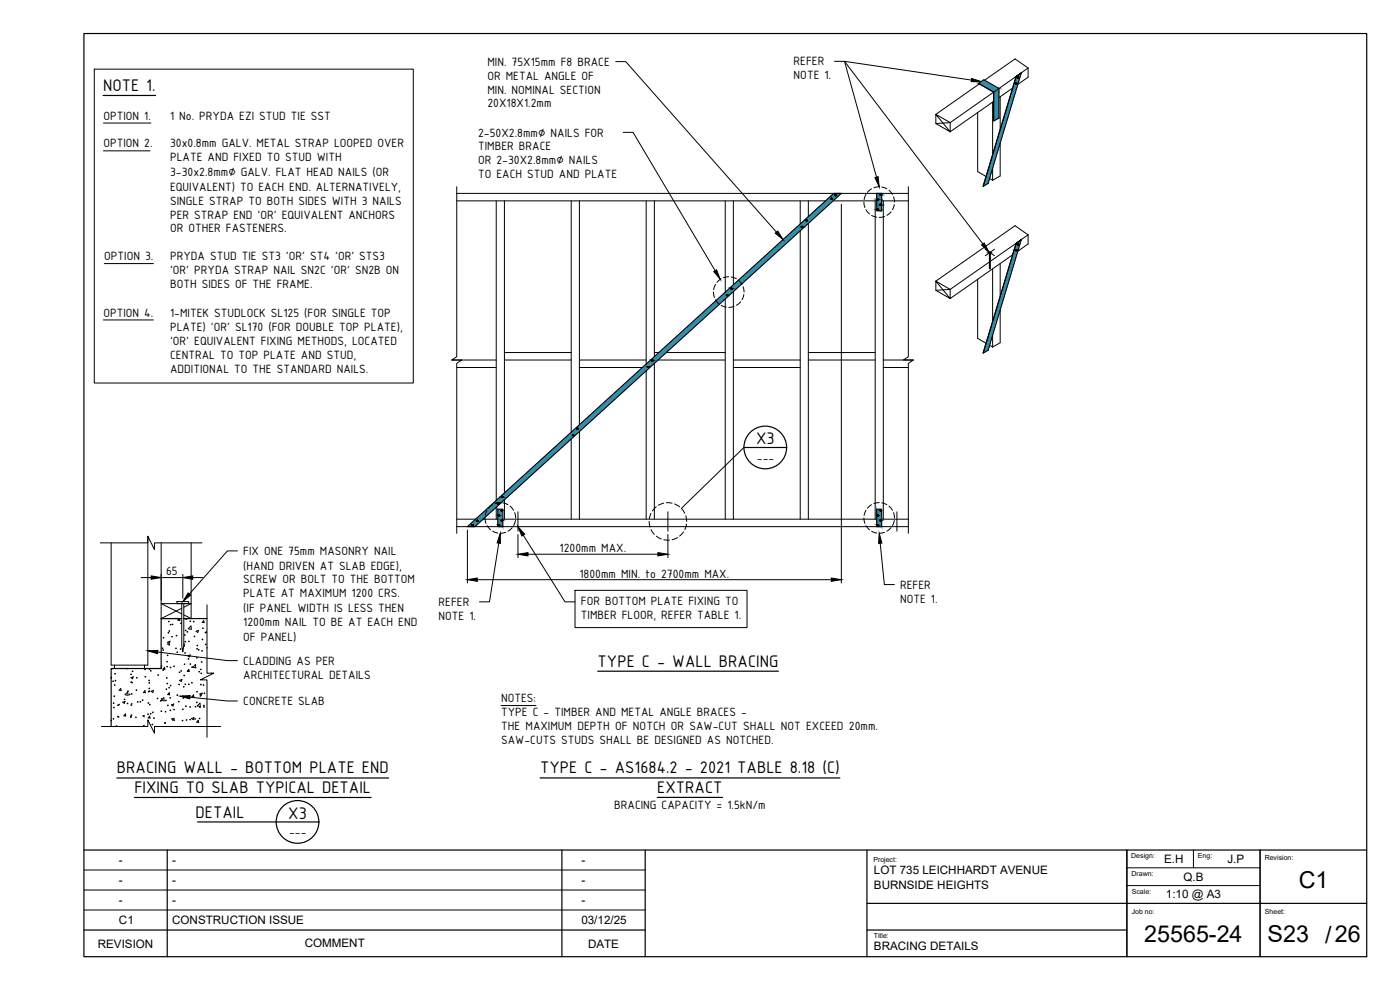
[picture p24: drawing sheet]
<svg xmlns="http://www.w3.org/2000/svg" width="420mm" height="297mm" viewBox="0 0 420 297" stroke-linecap="round" stroke-linejoin="round" font-family="sans-serif">
<defs><g id="words">
<g font-size="7">
<text x="389.8" y="266.4">C1</text>
<text x="343.4" y="282.8">25565-24</text>
<text x="380.4" y="282.8">S23 /26</text>
</g>
<g font-size="5.4">
<text x="30.9" y="27.2">NOTE 1.</text>
<text x="226.9" y="133.2">X3</text>
<text x="179.4" y="200">TYPE C - WALL BRACING</text>
<text x="35.1" y="232">BRACING WALL - BOTTOM PLATE END</text>
<text x="162.1" y="232">TYPE C - AS1684.2 - 2021 TABLE 8.18 (C)</text>
<text x="40.3" y="237.9">FIXING TO SLAB TYPICAL DETAIL</text>
<text x="197.3" y="237.9">EXTRACT</text>
<text x="58.7" y="245.5">DETAIL</text>
<text x="86.5" y="245.6">X3</text>
</g>
<g font-size="3.9">
<text x="146.3" y="19.7">MIN. 75X15mm F8 BRACE</text>
<text x="146.3" y="23.9">OR METAL ANGLE OF</text>
<text x="238.2" y="19.6">REFER</text>
<text x="238.2" y="23.8">NOTE 1.</text>
<text x="146.3" y="28.1">MIN. NOMINAL SECTION</text>
<text x="31" y="35.9">OPTION 1.</text>
<text x="51" y="35.9">1 No. PRYDA EZI STUD TIE SST</text>
<text x="146.3" y="32.2">20X18X1.2mm</text>
<text x="143.5" y="41">2-50X2.8mm∅ NAILS FOR</text>
<text x="31" y="44.2">OPTION 2.</text>
<text x="51" y="44.2">30x0.8mm GALV. METAL STRAP LOOPED OVER</text>
<text x="143.5" y="45.1">TIMBER BRACE</text>
<text x="51" y="48.4">PLATE AND FIXED TO STUD WITH</text>
<text x="51" y="52.8">3-30x2.8mm∅ GALV. FLAT HEAD NAILS (OR</text>
<text x="143.5" y="49.3">OR 2-30X2.8mm∅ NAILS</text>
<text x="143.5" y="53.5">TO EACH STUD AND PLATE</text>
<text x="51" y="57.2">EQUIVALENT) TO EACH END. ALTERNATIVELY,</text>
<text x="51" y="61.4">SINGLE STRAP TO BOTH SIDES WITH 3 NAILS</text>
<text x="51" y="65.6">PER STRAP END 'OR' EQUIVALENT ANCHORS</text>
<text x="51" y="69.8">OR OTHER FASTENERS.</text>
<text x="31.3" y="78.1">OPTION 3.</text>
<text x="51" y="82.3">'OR' PRYDA STRAP NAIL SN2C 'OR' SN2B ON</text>
<text x="51" y="78.1">PRYDA STUD TIE ST3 'OR' ST4 'OR' STS3</text>
<text x="51" y="86.4">BOTH SIDES OF THE FRAME.</text>
<text x="31" y="95">OPTION 4.</text>
<text x="51" y="95">1-MITEK STUDLOCK SL125 (FOR SINGLE TOP</text>
<text x="51" y="99.4">PLATE) 'OR' SL170 (FOR DOUBLE TOP PLATE),</text>
<text x="51" y="103.6">'OR' EQUIVALENT FIXING METHODS, LOCATED</text>
<text x="51" y="107.7">CENTRAL TO TOP PLATE AND STUD,</text>
<text x="51" y="111.9">ADDITIONAL TO THE STANDARD NAILS.</text>
<text x="227.2" y="138.5">---</text>
<text x="73" y="166.5">FIX ONE 75mm MASONRY NAIL</text>
<text x="167.9" y="165.7">1200mm MAX.</text>
<text x="49.8" y="172.7">65</text>
<text x="73" y="170.9">(HAND DRIVEN AT SLAB EDGE),</text>
<text x="173.9" y="173.3">1800mm MIN. to 2700mm MAX.</text>
<text x="73" y="175.1">SCREW OR BOLT TO THE BOTTOM</text>
<text x="73" y="179.2">PLATE AT MAXIMUM 1200 CRS.</text>
<text x="270.2" y="176.7">REFER</text>
<text x="73" y="183.6">(IF PANEL WIDTH IS LESS THEN</text>
<text x="131.6" y="181.8">REFER</text>
<text x="131.6" y="186">NOTE 1.</text>
<text x="174.3" y="181.6">FOR BOTTOM PLATE FIXING TO</text>
<text x="174.3" y="185.8">TIMBER FLOOR, REFER TABLE 1.</text>
<text x="270.2" y="180.8">NOTE 1.</text>
<text x="73" y="187.8">1200mm NAIL TO BE AT EACH END</text>
<text x="73" y="192.2">OF PANEL)</text>
<text x="73" y="199.5">CLADDING AS PER</text>
<text x="73" y="203.6">ARCHITECTURAL DETAILS</text>
<text x="73" y="211.6">CONCRETE SLAB</text>
<text x="150.4" y="210.7">NOTES:</text>
<text x="150.4" y="214.9">TYPE C - TIMBER AND METAL ANGLE BRACES -</text>
<text x="150.4" y="219">THE MAXIMUM DEPTH OF NOTCH OR SAW-CUT SHALL NOT EXCEED 20mm.</text>
<text x="150.4" y="223.2">SAW-CUTS STUDS SHALL BE DESIGNED AS NOTCHED.</text>
<text x="184.3" y="242.7">BRACING CAPACITY = 1.5kN/m</text>
<text x="86.8" y="250.9">---</text>
</g>
<g font-size="3.5">
<text x="35.7" y="259.3">-</text>
<text x="51.7" y="259.3">-</text>
<text x="174.5" y="259.3">-</text>
<text x="262.3" y="262.3">LOT 735 LEICHHARDT AVENUE</text>
<text x="349.4" y="258.9">E.H</text>
<text x="368.3" y="258.9">J.P</text>
<text x="35.7" y="265.3">-</text>
<text x="51.7" y="265.3">-</text>
<text x="174.5" y="265.3">-</text>
<text x="262.3" y="266.7">BURNSIDE HEIGHTS</text>
<text x="349.9" y="269.6">1:10 @ A3</text>
<text x="355.2" y="264.2">Q.B</text>
<text x="35.7" y="271.3">-</text>
<text x="51.7" y="271.3">-</text>
<text x="174.5" y="271.3">-</text>
<text x="35.7" y="277.3">C1</text>
<text x="51.7" y="277.3">CONSTRUCTION ISSUE</text>
<text x="174.5" y="277.3">03/12/25</text>
<text x="29.3" y="284.3">REVISION</text>
<text x="91.4" y="284.3">COMMENT</text>
<text x="176.5" y="284.3">DATE</text>
<text x="262.3" y="285">BRACING DETAILS</text>
</g>
<g font-size="2.1">
<text x="339.5" y="257.5">Design:</text>
<text x="359.5" y="257.5">Eng:</text>
<text x="262.1" y="258.6">Project:</text>
<text x="339.6" y="262.8">Drawn:</text>
<text x="379.6" y="258.1">Revision:</text>
<text x="339.7" y="268.1">Scale:</text>
<text x="339.7" y="274.1">Job no:</text>
<text x="379.6" y="274.1">Sheet:</text>
<text x="262.2" y="281.4">Title:</text>
</g>
</g></defs>
<!-- layer: 000 HI Detail Shade -->
<g fill="#338dab" stroke="#338dab" stroke-width=".3">
<path d="M264.4 58.5h.2z"/>
<path d="M264.4 61.5h.2z"/>
<path d="M305 22.9l1.5-1-.3 1z"/>
<path d="M293.8 25l1.5-1.1 1.8 1.1z"/>
<path d="M298.3 27.6l1.5-1v1z"/>
<path d="M298.3 27.6h1.5v7.8z"/>
<path d="M305 22.9h1.2l-9.7 32.1z"/>
<path d="M305 73l1.5-1.1-.3 1.1z"/>
<path d="M305 73h1.2l-9.7 32.1z"/>
<path d="M263.1 58l1.5 .3v-.3zM263.1 58l1.5 .3h-1.5z"/>
<path d="M264.3 58.3h.3zM264.3 58.3h.3z"/>
<path d="M263.1 58.3h1.2zM263.1 58.3h1.1z"/>
<path d="M264.4 58.3h.2zM264.4 58.3h.2z"/>
<path d="M263.1 58.3h1.1zM263.1 58.3h1.1z"/>
<path d="M264.4 58.3h.2zM264.4 58.3h.2z"/>
<path d="M263.1 58.3h1.1zM263.1 58.3h1.1z"/>
<path d="M264.4 58.3h.2zM264.4 58.3h.2z"/>
<path d="M263.1 58.3h1.1zM263.1 58.3h1.1z"/>
<path d="M264.4 58.3h.2zM264.4 58.3h.2z"/>
<path d="M263.1 58.3h1.1zM263.1 58.3h1.1z"/>
<path d="M264.4 58.3l.2 .1zM264.4 58.3l.2 .1z"/>
<path d="M263.1 58.3l1.1 .1zM263.1 58.3l1.1 .1z"/>
<path d="M264.4 58.4h.2zM264.4 58.4h.2z"/>
<path d="M263.1 58.4h1.1zM263.1 58.4h1z"/>
<path d="M264.5 58.4h.1zM264.5 58.4h.1z"/>
<path d="M263.1 58.4h1zM263.1 58.4h1z"/>
<path d="M263.1 58.4h1zM263.1 58.4h1z"/>
<path d="M263.1 58.4l1.1 .1zM263.1 58.4l1.1 .1z"/>
<path d="M264.4 58.5h.2zM264.4 58.5h.2z"/>
<path d="M263.1 58.5h1.1zM263.1 58.5h1.1z"/>
<path d="M264.4 58.5h.2zM264.4 58.5h.2z"/>
<path d="M263.1 58.5h1.1zM263.1 58.5h1.1z"/>
<path d="M264.4 58.5l.2 .1zM264.4 58.5l.2 .1z"/>
<path d="M263.1 58.5l1.1 .1zM263.1 58.5l1.1 .1z"/>
<path d="M264.4 58.6h.2zM264.4 58.6h.2z"/>
<path d="M263.1 58.6h1.1zM263.1 58.6h1.1z"/>
<path d="M264.4 58.6h.2zM264.4 58.6h.2z"/>
<path d="M263.1 58.6h1.1zM263.1 58.6h1.1z"/>
<path d="M264.4 58.6h.2zM264.3 58.6h.3z"/>
<path d="M263.1 58.6h1.2zM263.1 58.6h1.2z"/>
<path d="M263.1 58.6l1.5 1.2v-1.2zM263.1 58.6l1.5 1.2h-1.5z"/>
<path d="M263.4 59.8h1.2zM263.4 59.8h1.2z"/>
<path d="M263.1 59.8h.3zM263.1 59.8h.3z"/>
<path d="M263.5 59.8h1.1zM263.5 59.8h1.1z"/>
<path d="M263.1 59.8h.3zM263.1 59.8h.3z"/>
<path d="M263.5 59.8h1.1zM263.5 59.8h1.1z"/>
<path d="M263.1 59.8h.3zM263.1 59.8h.2z"/>
<path d="M263.5 59.8h1.1zM263.5 59.8h1.1z"/>
<path d="M263.1 59.8h.2zM263.1 59.8h.2z"/>
<path d="M263.5 59.8h1.1zM263.5 59.8h1.1z"/>
<path d="M263.1 59.8h.2zM263.1 59.8h.2z"/>
<path d="M263.6 59.8l1 .1zM263.6 59.8l1 .1z"/>
<path d="M263.1 59.8h.2zM263.1 59.8l.2 .1z"/>
<path d="M263.6 59.9h1zM263.6 59.9h1z"/>
<path d="M263.1 59.9h.2zM263.1 59.9h.2z"/>
<path d="M263.6 59.9h1zM263.6 59.9h1z"/>
<path d="M263.1 59.9h.2zM263.1 59.9h.2z"/>
<path d="M263.6 59.9l1 .1zM263.6 59.9l1 .1z"/>
<path d="M263.1 59.9l.2 .1zM263.1 59.9l.2 .1z"/>
<path d="M263.6 60h1zM263.6 60h1z"/>
<path d="M263.1 60h.2zM263.1 60h.2z"/>
<path d="M263.6 60h1zM263.6 60h1z"/>
<path d="M263.1 60h.2zM263.1 60h.2z"/>
<path d="M263.6 60h1zM263.6 60h1z"/>
<path d="M263.1 60h.2zM263.1 60h.2z"/>
<path d="M263.5 60h1.1zM263.5 60h1.1z"/>
<path d="M263.1 60h.2zM263.1 60h.2z"/>
<path d="M263.5 60l1.1 .1zM263.5 60l1.1 .1z"/>
<path d="M263.1 60l.3 .1zM263.1 60l.3 .1z"/>
<path d="M263.5 60.1h1.1zM263.5 60.1h1.1z"/>
<path d="M263.1 60.1h.3zM263.1 60.1h.3z"/>
<path d="M263.5 60.1h1.1zM263.4 60.1h1.2z"/>
<path d="M263.1 60.1h.3zM263.1 60.1h.3z"/>
<path d="M263.1 60.1l1.5 .2v-.2zM263.1 60.1l1.5 .2h-1.5z"/>
<path d="M263.1 60.3l1.5 1v-1zM263.1 60.3l1.5 1h-1.5z"/>
<path d="M264.3 61.3h.3zM264.3 61.3h.3z"/>
<path d="M263.1 61.3h1.1zM263.1 61.3h1.2z"/>
<path d="M264.4 61.3h.2zM264.4 61.3h.2z"/>
<path d="M263.1 61.3h1.1zM263.1 61.3h1.1z"/>
<path d="M264.4 61.3h.2zM264.4 61.3h.2z"/>
<path d="M263.1 61.3h1.1zM263.1 61.3h1.1z"/>
<path d="M264.4 61.3h.2zM264.4 61.3h.2z"/>
<path d="M263.1 61.3h1.1zM263.1 61.3h1.1z"/>
<path d="M264.4 61.3h.2zM264.4 61.3h.2z"/>
<path d="M263.1 61.3h1.1zM263.1 61.3h1.1z"/>
<path d="M264.4 61.3l.2 .1zM264.4 61.3l.2 .1z"/>
<path d="M263.1 61.3l1.1 .1zM263.1 61.3l1.1 .1z"/>
<path d="M264.4 61.4h.2zM264.4 61.4h.2z"/>
<path d="M263.1 61.4h1.1zM263.1 61.4h1z"/>
<path d="M263.1 61.4h1zM263.1 61.4h1z"/>
<path d="M264.5 61.4l.1 .1zM264.5 61.4l.1 .1z"/>
<path d="M263.1 61.4l1 .1zM263.1 61.4l1 .1z"/>
<path d="M263.1 61.5h1.1zM263.1 61.5h1.1z"/>
<path d="M264.4 61.5h.2zM264.4 61.5h.2z"/>
<path d="M263.1 61.5h1.1zM263.1 61.5h1.1z"/>
<path d="M264.4 61.5h.2zM264.4 61.5h.2z"/>
<path d="M263.1 61.5h1.1zM263.1 61.5h1.1z"/>
<path d="M264.4 61.5h.2zM264.4 61.5h.2z"/>
<path d="M263.1 61.5h1.1zM263.1 61.5h1.1z"/>
<path d="M264.4 61.5l.2 .1zM264.4 61.5l.2 .1z"/>
<path d="M263.1 61.5l1.1 .1zM263.1 61.5l1.1 .1z"/>
<path d="M264.4 61.6h.2zM264.4 61.6h.2z"/>
<path d="M263.1 61.6h1.1zM263.1 61.6h1.1z"/>
<path d="M264.4 61.6h.2zM264.3 61.6h.3z"/>
<path d="M263.1 61.6h1.2zM263.1 61.6h1.2z"/>
<path d="M263.1 61.6l1.5 1.2v-1.2zM263.1 61.6l1.5 1.2h-1.5z"/>
<path d="M263.4 62.8h1.2zM263.4 62.8h1.2z"/>
<path d="M263.1 62.8h.3zM263.1 62.8h.3z"/>
<path d="M263.5 62.8h1.1zM263.5 62.8h1.1z"/>
<path d="M263.1 62.8h.3zM263.1 62.8h.3z"/>
<path d="M263.5 62.8h1.1zM263.5 62.8h1.1z"/>
<path d="M263.1 62.8h.2zM263.1 62.8h.3z"/>
<path d="M263.5 62.8h1.1zM263.5 62.8h1.1z"/>
<path d="M263.1 62.8h.2zM263.1 62.8h.2z"/>
<path d="M263.5 62.8h1.1zM263.5 62.8h1.1z"/>
<path d="M263.1 62.8h.2zM263.1 62.8h.2z"/>
<path d="M263.6 62.8l1 .1zM263.6 62.8l1 .1z"/>
<path d="M263.1 62.8h.2zM263.1 62.8l.2 .1z"/>
<path d="M263.6 62.9h1zM263.6 62.9h1z"/>
<path d="M263.1 62.9h.2zM263.1 62.9h.2z"/>
<path d="M263.6 62.9h1zM263.6 62.9h1z"/>
<path d="M263.1 62.9h.2zM263.1 62.9h.2z"/>
<path d="M263.6 62.9l1 .1zM263.6 62.9l1 .1z"/>
<path d="M263.1 62.9l.2 .1zM263.1 62.9l.2 .1z"/>
<path d="M263.6 63h1zM263.6 63h1z"/>
<path d="M263.1 63h.2zM263.1 63h.2z"/>
<path d="M263.6 63h1zM263.6 63h1z"/>
<path d="M263.1 63h.2zM263.1 63h.2z"/>
<path d="M263.6 63h1zM263.6 63h1z"/>
<path d="M263.1 63h.2zM263.1 63h.2z"/>
<path d="M263.5 63h1.1zM263.5 63h1.1z"/>
<path d="M263.1 63h.2zM263.1 63h.2z"/>
<path d="M263.5 63l1.1 .1zM263.5 63l1.1 .1z"/>
<path d="M263.1 63l.3 .1zM263.1 63l.3 .1z"/>
<path d="M263.5 63.1h1.1zM263.5 63.1h1.1z"/>
<path d="M263.1 63.1h.3zM263.1 63.1h.3z"/>
<path d="M263.5 63.1h1.1zM263.5 63.1h1.1z"/>
<path d="M263.1 63.1h.3zM263.1 63.1h.3z"/>
<path d="M263.1 63.1l1.5 .2v-.2zM263.1 63.1l1.5 .2h-1.5z"/>
<path d="M263.1 152.8l1.5 5.2v-5.2zM263.1 152.8l1.5 5.2h-1.5z"/>
<path d="M149.4 152.8l1.5 5.2v-5.2zM149.4 152.8l1.5 5.2h-1.5z"/>
<path d="M142.5 158l110-100h-2.2zM140.3 158l110-100-107.8 100z"/>
<path d="M293.8 25l6 1.6-2.7-1.6zM293.8 25l6 1.6h-3.3z"/>
<path d="M296.5 26.6l1.8 1 1.5-1zM296.5 26.6l1.8 1z"/>
<path d="M298.3 27.6h1.5zM298.3 27.6h1.5zM298.3 27.6h1.5zM298.3 27.6h1.5zM298.3 27.6h1.5zM298.3 27.6h1.5z"/>
<path d="M298.3 27.6v7.8h1.5zM298.3 35.4h1.5l-1.5 .9z"/>
<path d="M305 22.9l-9.6 32.1h1.1zM295.4 55h1.1l-1.4 .9z"/>
<path d="M305 73l-9.6 32.1h1.1zM295.4 105.1h1.1l-1.4 .8z"/>
</g>
<!-- layer: 000 HI Detail Beam connection -->
<g fill="#000" stroke="#000" stroke-width=".3">
<path d="M304.8 25h.3zM305.4 23.4h.1zM305.4 23.1h.2zM263.3 59.8h.2zM240.6 68.1h.3zM263.3 63h.2zM304.9 75h.2zM305.4 73.4h.1zM305.4 73.2h.2zM218.1 88.5h.3zM194.4 110h.2zM194.4 110.2h.2z"/>
<path d="M195.7 108.1h.3zM171.9 130.5h.2zM171.9 130.6h.2zM171.9 130.7h.2zM149.4 151.1h.2zM149.4 150.9h.2zM149.6 154.8h.3zM149.4 151.2h.2zM149.6 154.5h.2zM149.6 157.6h.2zM149.6 154.8h.2zM149.6 157.8h.2z"/>
<path d="M150.4 156.2h.3zM150.6 149.1h.4zM150.7 149.1h.2zM263.3 154.8h.3zM263.3 154.6h.2zM263.3 157.6h.2zM45.4 172.8l3 .5-3 .5zM54.9 173.3l2.9-.5v1zM140.3 173.9l3-.5v1zM155.4 166.3l3.1-.5v1zM197.4 165.8l3 .5-3 .5zM249.5 173.4l3 .5-3 .5z"/>
<path d="M304.8 25.1h.2zM304.8 25.1h.3z"/>
<path d="M304.8 25.1h.2zM304.8 25.1l.2 .1z"/>
<path d="M304.9 24.9h.2zM304.9 24.9h.2zM304.9 24.9h.2zM304.9 24.9h.2z"/>
<path d="M304.8 25.1h.3zM304.8 25.1h.3z"/>
<path d="M304.9 24.9h.2zM304.9 24.9h.2zM304.9 24.9h.2zM304.9 24.9h.2z"/>
<path d="M304.8 25.1h.3zM304.8 25.1h.3z"/>
<path d="M304.8 25.1h.3zM304.8 25.1h.3z"/>
<path d="M304.8 25.1h.3zM304.8 25.1h.3z"/>
<path d="M304.8 25.1h.3zM304.8 25.1h.3z"/>
<path d="M304.9 24.9h.2zM304.9 24.9h.2z"/>
<path d="M304.8 24.9l.3 .1zM304.8 24.9l.3 .1zM304.8 25h.3z"/>
<path d="M304.8 25h.3zM304.8 25h.3z"/>
<path d="M304.8 25h.3zM304.8 25h.3zM304.8 25h.3zM304.8 25h.3z"/>
<path d="M304.8 25h.3zM304.8 25h.3z"/>
<path d="M304.8 25h.3zM304.8 25h.3z"/>
<path d="M304.8 25l.3 .1zM304.8 25l.3 .1z"/>
<path d="M305.4 23.4h.1zM305.4 23.4h.1z"/>
<path d="M305.4 23.4h.2zM305.4 23.4h.2z"/>
<path d="M305.4 23.4h.2zM305.4 23.4h.2z"/>
<path d="M305.4 23.4h.2zM305.4 23.4h.1z"/>
<path d="M305.4 23.1h.2zM305.4 23.1h.2z"/>
<path d="M305.3 23.3l.3 .1zM305.3 23.3l.3 .1z"/>
<path d="M305.4 23.1h.2zM305.4 23.1h.2z"/>
<path d="M305.4 23.1l.2 .1zM305.4 23.2h.2zM305.4 23.2h.2zM305.4 23.2h.2z"/>
<path d="M305.4 23.2h.2zM305.4 23.2h.2z"/>
<path d="M305.3 23.3h.3zM305.3 23.3h.3zM305.3 23.3h.3zM305.3 23.3h.3z"/>
<path d="M305.3 23.3h.3zM305.3 23.3h.3z"/>
<path d="M305.4 23.2h.2zM305.4 23.2h.2zM305.4 23.2h.2zM305.4 23.2h.2z"/>
<path d="M305.4 23.2h.2zM305.4 23.2h.2z"/>
<path d="M305.4 23.2h.2zM305.3 23.2h.3zM305.3 23.2h.3zM305.3 23.2h.3z"/>
<path d="M305.3 23.2l.3 .1zM305.3 23.2l.3 .1z"/>
<path d="M305.3 23.3h.3zM305.3 23.3h.3z"/>
<path d="M249.5 59.5h.2zM249.5 59.5h.2zM249.5 59.5h.2zM249.5 59.5h.2z"/>
<path d="M249.5 59.5h.2zM249.5 59.5h.2zM249.5 59.5h.2zM249.5 59.5h.2z"/>
<path d="M249.5 59.8h.2zM249.5 59.8h.2z"/>
<path d="M249.5 59.5l.2 .1zM249.5 59.5l.2 .1z"/>
<path d="M249.5 59.8h.2zM249.5 59.8h.2zM249.5 59.8h.2zM249.5 59.8h.2z"/>
<path d="M249.5 59.6h.2zM249.5 59.6h.2zM249.5 59.6h.2zM249.5 59.6h.2z"/>
<path d="M249.5 59.6h.3zM249.5 59.6h.3z"/>
<path d="M249.5 59.7h.2zM249.5 59.7h.2z"/>
<path d="M249.5 59.7h.2zM249.5 59.7l.2 .1zM249.5 59.8h.2zM249.5 59.8h.2z"/>
<path d="M249.4 59.6h.4zM249.4 59.6h.4zM249.4 59.6h.4zM249.4 59.6h.4z"/>
<path d="M249.4 59.6l.4 .1zM249.4 59.6l.4 .1z"/>
<path d="M249.4 59.7h.4zM249.4 59.7h.4zM249.4 59.7h.4zM249.4 59.7h.4z"/>
<path d="M249.4 59.7h.4zM249.4 59.7h.4z"/>
<path d="M249.4 59.7h.4zM249.4 59.7h.3zM249.5 59.7h.2zM249.5 59.7h.2z"/>
<path d="M250.7 58.4h.2zM250.7 58.4h.2z"/>
<path d="M250.7 58.4h.2zM250.7 58.4h.2z"/>
<path d="M250.7 58.4h.2zM250.7 58.4h.2z"/>
<path d="M250.7 58.7h.2zM250.7 58.7h.1z"/>
<path d="M250.7 58.4l.2 .1zM250.7 58.4l.2 .1z"/>
<path d="M250.7 58.5h.2zM250.6 58.5h.3z"/>
<path d="M250.7 58.7h.2zM250.7 58.7h.2zM250.7 58.7h.2zM250.7 58.7h.2z"/>
<path d="M250.6 58.5h.3zM250.6 58.5h.3zM250.6 58.5h.3zM250.6 58.5h.3z"/>
<path d="M250.6 58.5h.3zM250.6 58.5h.3z"/>
<path d="M250.6 58.6h.3zM250.6 58.6h.3zM250.6 58.6h.3zM250.6 58.6h.3z"/>
<path d="M250.6 58.6h.3zM250.6 58.6l.3 .1zM250.7 58.7h.2zM250.7 58.7h.2z"/>
<path d="M250.6 58.5h.3zM250.6 58.5h.3z"/>
<path d="M250.6 58.5l.3 .1zM250.6 58.5l.3 .1zM250.6 58.6h.3zM250.6 58.6h.3z"/>
<path d="M250.6 58.6h.3zM250.6 58.6h.3z"/>
<path d="M250.6 58.6h.3zM250.6 58.6h.3zM250.6 58.6h.3zM250.6 58.6h.3z"/>
<path d="M250.6 58.6h.3zM250.6 58.6h.3z"/>
<path d="M263.4 59.8h.1zM263.4 59.8h.1zM263.3 59.8h.2z"/>
<path d="M263.3 59.8h.2zM263.3 59.8h.2z"/>
<path d="M263.3 59.8h.2zM263.3 59.8h.2z"/>
<path d="M263.3 59.8h.2zM263.3 59.8h.2z"/>
<path d="M263.3 59.8h.3zM263.3 59.8h.3z"/>
<path d="M263.3 59.8l.3 .1zM263.3 59.9h.3z"/>
<path d="M263.3 59.9h.3zM263.3 59.9h.3z"/>
<path d="M263.3 60h.3zM263.3 60h.3z"/>
<path d="M263.3 60h.3zM263.3 60h.2zM263.3 60h.2zM263.3 60h.2z"/>
<path d="M263.3 59.9h.3zM263.3 59.9h.3z"/>
<path d="M263.3 59.9h.3zM263.3 59.9h.3z"/>
<path d="M263.3 59.9h.3zM263.3 59.9h.3zM263.3 59.9h.3zM263.3 59.9h.3z"/>
<path d="M263.3 59.9l.3 .1zM263.3 59.9l.3 .1z"/>
<path d="M263.3 60h.3zM263.3 60h.3zM263.3 60h.3zM263.3 60h.3z"/>
<path d="M264.2 58.3h.2zM264.2 58.3h.2zM264.2 58.3h.2zM264.2 58.3h.2z"/>
<path d="M264.2 58.3h.2zM264.2 58.3h.2zM264.2 58.3h.2zM264.2 58.3h.2z"/>
<path d="M264.2 58.5l.2 .1zM264.2 58.5l.2 .1z"/>
<path d="M264.2 58.6h.2zM264.2 58.6h.2z"/>
<path d="M264.2 58.3h.2zM264.2 58.3h.2zM264.2 58.3h.2zM264.2 58.3h.2z"/>
<path d="M264.2 58.5h.2zM264.2 58.5h.2z"/>
<path d="M264.2 58.5h.2zM264.2 58.5h.2z"/>
<path d="M264.2 58.3l.2 .1zM264.2 58.3l.2 .1z"/>
<path d="M264.2 58.4h.3zM264.2 58.4h.3zM264.1 58.4h.4zM264.1 58.4h.4z"/>
<path d="M264.2 58.5h.2zM264.2 58.5h.2z"/>
<path d="M264.2 58.5h.2zM264.2 58.5h.2z"/>
<path d="M264.2 58.5h.2zM264.2 58.5h.2z"/>
<path d="M264.1 58.4h.4zM264.1 58.4h.4z"/>
<path d="M264.1 58.4h.4zM264.1 58.4h.4zM264.1 58.4h.4zM264.1 58.4h.4z"/>
<path d="M264.1 58.4h.4zM264.1 58.4h.4z"/>
<path d="M264.1 58.4l.4 .1zM264.1 58.4l.4 .1z"/>
<path d="M264.1 58.5h.4zM264.1 58.5h.3z"/>
<path d="M240.6 68h.2zM240.6 68h.2z"/>
<path d="M240.6 68h.2zM240.6 68h.2z"/>
<path d="M240.6 68h.2zM240.6 68h.2z"/>
<path d="M240.6 68.2h.2zM240.6 68.2h.2z"/>
<path d="M240.6 68h.2zM240.6 68h.2z"/>
<path d="M240.6 68h.3zM240.6 68h.3z"/>
<path d="M240.6 68.2h.2zM240.6 68.2h.2zM240.6 68.2h.2zM240.6 68.2h.2z"/>
<path d="M240.6 68h.3zM240.6 68h.3z"/>
<path d="M240.6 68h.3zM240.6 68h.3zM240.6 68h.3zM240.6 68h.3z"/>
<path d="M240.6 68.2h.3zM240.6 68.2h.2zM240.6 68.2h.2zM240.6 68.2h.2z"/>
<path d="M240.6 68l.3 .1zM240.6 68l.3 .1z"/>
<path d="M240.6 68.1h.3zM240.6 68.1h.3zM240.6 68.1h.3zM240.6 68.1h.3z"/>
<path d="M240.6 68.1h.3zM240.6 68.1h.3z"/>
<path d="M240.6 68.1h.3zM240.6 68.1h.3zM240.6 68.1h.3z"/>
<path d="M240.6 68.1h.3zM240.6 68.1h.3z"/>
<path d="M240.6 68.1h.3zM240.6 68.1l.3 .1zM240.6 68.2h.3zM240.6 68.2h.3z"/>
<path d="M242 66h.1zM241.9 66h.2z"/>
<path d="M241.9 66h.2zM241.9 66h.2z"/>
<path d="M241.9 66h.2zM241.9 66h.2z"/>
<path d="M241.9 66.3h.2zM241.9 66.3h.2z"/>
<path d="M241.9 66h.2zM241.9 66h.2z"/>
<path d="M241.9 66h.3zM241.9 66h.3z"/>
<path d="M241.9 66.2h.2zM241.9 66.2l.2 .1zM241.9 66.3h.2zM241.9 66.3h.2z"/>
<path d="M241.9 66l.3 .1zM241.9 66l.3 .1z"/>
<path d="M241.9 66.1h.3zM241.9 66.1h.3z"/>
<path d="M241.9 66.1h.3zM241.9 66.1h.3z"/>
<path d="M241.9 66.2h.3zM241.9 66.2h.3zM241.9 66.2h.3zM241.9 66.2h.3z"/>
<path d="M241.9 66.2h.3zM241.9 66.2h.2zM241.9 66.2h.2zM241.9 66.2h.2z"/>
<path d="M241.9 66.1h.3zM241.9 66.1h.3z"/>
<path d="M241.9 66.1h.3zM241.9 66.1h.3zM241.9 66.1h.3zM241.9 66.1h.3z"/>
<path d="M241.9 66.1l.3 .1zM241.9 66.1l.3 .1z"/>
<path d="M241.9 66.2h.3zM241.9 66.2h.3zM241.9 66.2h.3zM241.9 66.2h.3z"/>
<path d="M241.9 66.2h.3zM241.9 66.2h.3z"/>
<path d="M263.4 62.8h.1zM263.3 62.8h.2z"/>
<path d="M263.3 60h.2zM263.3 60h.2z"/>
<path d="M263.3 60l.2 .1zM263.3 60l.2 .1z"/>
<path d="M263.3 60.1h.2zM263.3 60.1h.2z"/>
<path d="M263.3 62.8h.2zM263.3 62.8h.2z"/>
<path d="M263.3 63h.2zM263.3 63l.2 .1z"/>
<path d="M263.3 60h.2zM263.3 60h.2z"/>
<path d="M263.3 62.8h.2zM263.3 62.8h.2z"/>
<path d="M263.3 62.8h.2zM263.3 62.8h.2zM263.3 62.8h.2zM263.3 62.8h.2z"/>
<path d="M263.3 62.8l.3 .1zM263.3 62.8l.3 .1z"/>
<path d="M263.3 63h.2zM263.3 63h.3z"/>
<path d="M263.3 63h.2zM263.3 63h.2zM263.3 63h.2z"/>
<path d="M263.3 63h.2zM263.3 63h.2zM263.3 63h.2z"/>
<path d="M263.3 62.9h.3zM263.3 62.9h.3zM263.3 62.9h.3zM263.3 62.9h.3z"/>
<path d="M263.3 62.9h.3zM263.3 62.9h.3z"/>
<path d="M263.3 63h.3zM263.3 63h.3z"/>
<path d="M263.3 63h.3zM263.3 63h.3z"/>
<path d="M263.3 63h.3zM263.3 63h.3z"/>
<path d="M263.3 62.9h.3zM263.3 62.9h.3zM263.3 62.9h.3zM263.3 62.9h.3z"/>
<path d="M263.3 62.9h.3zM263.3 62.9h.3z"/>
<path d="M263.3 62.9l.3 .1zM263.3 62.9l.3 .1z"/>
<path d="M264.2 61.3h.2zM264.2 61.3h.2z"/>
<path d="M264.2 61.3h.2zM264.2 61.3h.2z"/>
<path d="M264.2 61.3h.2zM264.2 61.3h.2z"/>
<path d="M264.2 61.5h.2zM264.2 61.5l.2 .1z"/>
<path d="M264.2 61.3h.2zM264.2 61.3h.2z"/>
<path d="M264.2 61.3h.2zM264.2 61.3h.2z"/>
<path d="M264.2 61.5h.2zM264.2 61.5h.2z"/>
<path d="M264.2 61.5h.2zM264.2 61.5h.2zM264.2 61.5h.2zM264.2 61.5h.2z"/>
<path d="M264.2 61.3h.2zM264.2 61.3h.2z"/>
<path d="M264.2 61.3l.2 .1zM264.2 61.3l.2 .1z"/>
<path d="M264.2 61.4h.3zM264.1 61.4h.4z"/>
<path d="M264.2 61.5h.2zM264.2 61.5h.2zM264.2 61.5h.2zM264.2 61.5h.2z"/>
<path d="M264.2 61.5h.2zM264.2 61.5h.2z"/>
<path d="M264.1 61.4h.4zM264.1 61.4h.4z"/>
<path d="M264.1 61.4h.4zM264.1 61.4h.4zM264.1 61.4h.4zM264.1 61.4h.4z"/>
<path d="M264.1 61.4h.4zM264.1 61.4h.4z"/>
<path d="M264.1 61.4l.4 .1zM264.1 61.4l.4 .1z"/>
<path d="M264.1 61.5h.4zM264.1 61.5h.4z"/>
<path d="M264.1 61.5h.4zM264.1 61.5h.3z"/>
<path d="M304.8 75.2h.2zM304.8 75.2h.2z"/>
<path d="M304.9 74.9h.2zM304.9 74.9h.2zM304.9 74.9h.2zM304.9 74.9h.2z"/>
<path d="M304.8 75.1l.3 .1zM304.8 75.1l.3 .1z"/>
<path d="M304.8 75.2h.3zM304.8 75.2h.2z"/>
<path d="M304.9 74.9l.2 .1zM304.9 74.9l.2 .1z"/>
<path d="M304.8 75.1h.3zM304.8 75.1h.3z"/>
<path d="M304.8 75.1h.3zM304.8 75.1h.3z"/>
<path d="M304.9 75h.2zM304.9 75h.2zM304.8 75h.3z"/>
<path d="M304.8 75h.3zM304.8 75h.3z"/>
<path d="M304.8 75h.3zM304.8 75h.3zM304.8 75h.3zM304.8 75h.3z"/>
<path d="M304.8 75h.3zM304.8 75h.3z"/>
<path d="M304.8 75l.3 .1zM304.8 75l.3 .1z"/>
<path d="M304.8 75.1h.3zM304.8 75.1h.3zM304.8 75.1h.3zM304.8 75.1h.3z"/>
<path d="M304.8 75.1h.3zM304.8 75.1h.3z"/>
<path d="M304.8 75.1h.3zM304.8 75.1h.3zM304.8 75.1h.3zM304.8 75.1h.3z"/>
<path d="M305.4 73.4h.2zM305.4 73.4h.1zM305.4 73.4h.1zM305.4 73.4h.1z"/>
<path d="M305.4 73.2h.2zM305.4 73.2h.2z"/>
<path d="M305.3 73.4h.3zM305.3 73.4h.3z"/>
<path d="M305.3 73.4h.3zM305.3 73.4h.3z"/>
<path d="M305.4 73.4h.2zM305.4 73.4h.2zM305.4 73.4h.2zM305.4 73.4h.2z"/>
<path d="M305.4 73.2h.2zM305.4 73.2h.2z"/>
<path d="M305.4 73.2h.2zM305.4 73.2h.2z"/>
<path d="M305.4 73.2h.2zM305.4 73.2h.2z"/>
<path d="M305.3 73.3h.3zM305.3 73.3h.3z"/>
<path d="M305.3 73.3h.3zM305.3 73.3h.3z"/>
<path d="M305.3 73.3l.3 .1zM305.3 73.3l.3 .1z"/>
<path d="M305.4 73.2h.2zM305.4 73.2h.2z"/>
<path d="M305.4 73.2h.2zM305.4 73.2h.2z"/>
<path d="M305.4 73.2l.2 .1zM305.4 73.2l.2 .1zM305.4 73.3h.2zM305.4 73.3h.2z"/>
<path d="M305.4 73.3h.2zM305.3 73.3h.3z"/>
<path d="M305.3 73.3h.3zM305.3 73.3h.3z"/>
<path d="M305.3 73.3h.3zM305.3 73.3h.3z"/>
<path d="M218.1 88.4h.2zM218.1 88.4h.2zM218.1 88.4h.2zM218.1 88.4h.2z"/>
<path d="M218.1 88.4h.2zM218.1 88.4h.2zM218.1 88.4h.2zM218.1 88.4h.2z"/>
<path d="M218.1 88.7h.2zM218.1 88.7h.2z"/>
<path d="M218.1 88.7h.2zM218.1 88.7h.2z"/>
<path d="M218.1 88.4l.3 .1zM218.1 88.4l.3 .1zM218.1 88.5h.3zM218.1 88.5h.3z"/>
<path d="M218.1 88.6l.2 .1zM218.1 88.6l.2 .1z"/>
<path d="M218.1 88.7h.2zM218.1 88.7h.2z"/>
<path d="M218.1 88.5h.3zM218.1 88.5h.3z"/>
<path d="M218.1 88.6h.3zM218.1 88.6h.3z"/>
<path d="M218.1 88.6h.3zM218.1 88.6h.3z"/>
<path d="M218.1 88.6h.3zM218.1 88.6h.2z"/>
<path d="M218.1 88.5h.3zM218.1 88.5h.3zM218.1 88.5h.3z"/>
<path d="M218.1 88.5h.3zM218.1 88.5h.3z"/>
<path d="M218.1 88.5h.3zM218.1 88.5h.3zM218.1 88.5h.3zM218.1 88.5h.3z"/>
<path d="M218.1 88.5l.3 .1zM218.1 88.5l.3 .1z"/>
<path d="M218.1 88.6h.3zM218.1 88.6h.3z"/>
<path d="M218.1 88.6h.3zM218.1 88.6h.3z"/>
<path d="M219.5 86.5h.1zM219.5 86.5h.1zM219.4 86.5h.2zM219.4 86.5h.2z"/>
<path d="M219.4 86.5h.2zM219.4 86.5h.2zM219.4 86.5h.2zM219.4 86.5h.2z"/>
<path d="M219.4 86.7h.2zM219.4 86.7h.2z"/>
<path d="M219.4 86.7h.2zM219.4 86.7h.2z"/>
<path d="M219.4 86.5h.3zM219.4 86.5h.3zM219.4 86.5h.3zM219.4 86.5h.3z"/>
<path d="M219.4 86.7h.2zM219.4 86.7h.2z"/>
<path d="M219.4 86.7h.2zM219.4 86.7h.2z"/>
<path d="M219.4 86.5h.3zM219.4 86.5h.3z"/>
<path d="M219.4 86.5l.3 .1zM219.4 86.5l.3 .1zM219.4 86.6h.3zM219.4 86.6h.3z"/>
<path d="M219.4 86.6l.3 .1zM219.4 86.6l.3 .1z"/>
<path d="M219.4 86.7h.3zM219.4 86.7h.3z"/>
<path d="M219.4 86.7h.3zM219.4 86.7h.2z"/>
<path d="M219.4 86.6h.3zM219.4 86.6h.3z"/>
<path d="M219.4 86.6h.3zM219.4 86.6h.3zM219.4 86.6h.3zM219.4 86.6h.3z"/>
<path d="M219.4 86.6h.3zM219.4 86.6h.3z"/>
<path d="M219.4 86.6h.3zM219.4 86.6h.3z"/>
<path d="M219.4 86.6h.3zM219.4 86.6h.3z"/>
<path d="M194.4 110h.2zM194.4 110h.2z"/>
<path d="M194.4 110h.2zM194.4 110h.2z"/>
<path d="M194.4 110h.2zM194.4 110h.2z"/>
<path d="M194.4 110.2h.2zM194.4 110.2h.2z"/>
<path d="M194.4 110h.2zM194.4 110h.2z"/>
<path d="M194.4 110h.2zM194.4 110h.2zM194.4 110h.2z"/>
<path d="M194.4 110l.2 .1zM194.4 110l.2 .1z"/>
<path d="M194.4 110.2h.2zM194.4 110.2h.2z"/>
<path d="M194.4 110.2h.2zM194.4 110.2h.2zM194.4 110.2h.2zM194.4 110.2h.2z"/>
<path d="M194.4 110.2h.2zM194.4 110.2h.2zM194.4 110.2h.2z"/>
<path d="M194.4 110.1h.2zM194.4 110.1h.2zM194.4 110.1h.2zM194.4 110.1h.2z"/>
<path d="M194.4 110.1h.2zM194.4 110.1h.2z"/>
<path d="M194.3 110.1h.3zM194.3 110.1h.3zM194.3 110.1h.3zM194.3 110.1h.3z"/>
<path d="M194.3 110.1h.3zM194.3 110.1h.3z"/>
<path d="M194.4 110.1l.2 .1zM194.4 110.1l.2 .1z"/>
<path d="M194.4 110.2h.2zM194.4 110.2h.2z"/>
<path d="M195.7 108h.2zM195.7 108h.2zM195.7 108h.2zM195.7 108h.2z"/>
<path d="M195.7 108l.2 .1zM195.7 108l.2 .1zM195.7 108.1h.2zM195.7 108.1h.2z"/>
<path d="M195.7 108.3h.2zM195.7 108.3h.2z"/>
<path d="M195.7 108.3h.2zM195.7 108.3h.2z"/>
<path d="M195.7 108.1h.2zM195.7 108.1h.2zM195.7 108.1h.2zM195.7 108.1h.2z"/>
<path d="M195.7 108.3h.2zM195.7 108.3h.2z"/>
<path d="M195.7 108.3h.2zM195.7 108.3h.2z"/>
<path d="M195.7 108.1h.3zM195.7 108.1h.3z"/>
<path d="M195.7 108.2l.2 .1zM195.7 108.2l.2 .1z"/>
<path d="M195.7 108.3h.2zM195.7 108.3h.2z"/>
<path d="M195.7 108.1h.3zM195.7 108.1h.3zM195.6 108.1h.4z"/>
<path d="M195.6 108.1h.4zM195.6 108.1h.4z"/>
<path d="M195.6 108.1l.4 .1zM195.6 108.1l.4 .1zM195.6 108.2h.4zM195.6 108.2h.4z"/>
<path d="M195.6 108.2h.4zM195.6 108.2h.4z"/>
<path d="M195.6 108.2h.4zM195.6 108.2h.4zM195.7 108.2h.3zM195.7 108.2h.3z"/>
<path d="M195.7 108.2h.3zM195.7 108.2h.2z"/>
<path d="M171.9 130.4h.2zM171.9 130.4h.2z"/>
<path d="M171.9 130.4l.2 .1zM171.9 130.4l.2 .1zM171.9 130.5h.2z"/>
<path d="M171.9 130.5h.2zM171.9 130.5h.2zM171.9 130.5h.2zM171.9 130.5h.2z"/>
<path d="M171.9 130.7h.2zM171.9 130.7h.2z"/>
<path d="M171.9 130.7h.2zM171.9 130.7h.2z"/>
<path d="M171.9 130.7h.2zM171.9 130.7h.2z"/>
<path d="M171.9 130.5h.2zM171.9 130.5h.2z"/>
<path d="M171.9 130.6l.2 .1zM171.9 130.6l.2 .1z"/>
<path d="M171.9 130.5h.2zM171.9 130.5h.2z"/>
<path d="M171.9 130.5h.2zM171.9 130.5h.2z"/>
<path d="M171.9 130.5h.2zM171.9 130.5h.2zM171.8 130.5h.3z"/>
<path d="M171.8 130.5l.3 .1zM171.8 130.5l.3 .1z"/>
<path d="M171.8 130.6h.3zM171.8 130.6h.3z"/>
<path d="M171.8 130.6h.3zM171.8 130.6h.3zM171.9 130.6h.2zM171.9 130.6h.2z"/>
<path d="M171.9 130.6h.2zM171.9 130.6h.2z"/>
<path d="M171.9 130.6h.2zM171.9 130.6h.2zM171.9 130.6h.2z"/>
<path d="M173.2 128.5h.2zM173.2 128.5h.2zM173.2 128.5h.2zM173.2 128.5h.2z"/>
<path d="M173.2 128.5h.2zM173.2 128.5h.2zM173.2 128.5h.2zM173.2 128.5h.2z"/>
<path d="M173.2 128.7h.2zM173.2 128.7h.2z"/>
<path d="M173.2 128.5h.2zM173.2 128.5h.2z"/>
<path d="M173.2 128.7h.2zM173.2 128.7h.2zM173.2 128.7h.2zM173.2 128.7h.2z"/>
<path d="M173.2 128.5l.2 .1zM173.2 128.5l.2 .1z"/>
<path d="M173.2 128.7h.2zM173.2 128.7h.3z"/>
<path d="M173.2 128.7h.2zM173.2 128.7h.2z"/>
<path d="M173.2 128.7h.2zM173.2 128.7h.2zM173.2 128.7h.2zM173.2 128.7h.2z"/>
<path d="M173.2 128.6h.3zM173.2 128.6h.3z"/>
<path d="M173.2 128.6h.3zM173.2 128.6h.3z"/>
<path d="M173.2 128.6h.3zM173.2 128.6h.3zM173.1 128.6h.4zM173.1 128.6h.4z"/>
<path d="M173.1 128.6h.4zM173.1 128.6h.4z"/>
<path d="M173.1 128.6h.4zM173.1 128.6h.4zM173.1 128.6h.4zM173.1 128.6h.4z"/>
<path d="M173.1 128.6l.4 .1zM173.1 128.6l.4 .1z"/>
<path d="M173.2 128.7h.3zM173.2 128.7h.3z"/>
<path d="M141.7 157.4h.2zM141.7 157.4h.2zM141.7 157.4h.2zM141.7 157.4h.2z"/>
<path d="M141.7 157.4h.2zM141.7 157.4h.2zM141.7 157.4h.2zM141.7 157.4h.2z"/>
<path d="M141.7 157.7h.2zM141.7 157.7h.2z"/>
<path d="M141.7 157.7h.2zM141.7 157.7h.2z"/>
<path d="M141.7 157.4l.2 .1zM141.7 157.4l.2 .1zM141.7 157.5h.2zM141.7 157.5h.2z"/>
<path d="M141.7 157.6l.2 .1zM141.7 157.6l.2 .1z"/>
<path d="M141.7 157.7h.2zM141.7 157.7h.2z"/>
<path d="M141.7 157.5h.2zM141.7 157.5h.2z"/>
<path d="M141.7 157.5h.2zM141.7 157.5h.2z"/>
<path d="M141.6 157.6h.3zM141.6 157.6h.3zM141.7 157.6h.2zM141.7 157.6h.2z"/>
<path d="M141.7 157.6h.2zM141.7 157.6h.2z"/>
<path d="M141.7 157.6h.2zM141.7 157.6h.2z"/>
<path d="M141.6 157.5h.4zM141.6 157.5h.4z"/>
<path d="M141.6 157.5h.4zM141.6 157.5h.4z"/>
<path d="M141.6 157.5l.4 .1zM141.6 157.5l.4 .1z"/>
<path d="M141.6 157.6h.4zM141.6 157.6h.4zM141.6 157.6h.4zM141.6 157.6h.4z"/>
<path d="M141.6 157.6h.4zM141.6 157.6h.3z"/>
<path d="M143.2 156.1h.2zM143.2 156.1h.2z"/>
<path d="M143.2 156.1h.2zM143.2 156.1h.2z"/>
<path d="M143.2 156.1h.2zM143.2 156.1h.2z"/>
<path d="M143.2 156.4h.2zM143.2 156.4h.1z"/>
<path d="M143.2 156.1l.2 .1zM143.2 156.1l.2 .1z"/>
<path d="M143.2 156.2h.2zM143.1 156.2h.3z"/>
<path d="M143.2 156.3h.2zM143.2 156.3l.2 .1zM143.2 156.4h.2zM143.2 156.4h.2z"/>
<path d="M143.1 156.2h.3zM143.1 156.2h.3zM143.1 156.2h.3zM143.1 156.2h.3z"/>
<path d="M143.1 156.2h.3zM143.1 156.2h.3z"/>
<path d="M143.1 156.3h.3zM143.1 156.3h.3zM143.1 156.3h.3zM143.1 156.3h.3z"/>
<path d="M143.1 156.3h.3zM143.1 156.3h.3zM143.2 156.3h.2zM143.2 156.3h.2z"/>
<path d="M143.1 156.2h.3zM143.1 156.2h.3z"/>
<path d="M143.1 156.2h.3zM143.1 156.2h.3zM143.1 156.2h.3zM143.1 156.2h.3z"/>
<path d="M143.1 156.2l.3 .1zM143.1 156.2l.3 .1z"/>
<path d="M143.1 156.3h.3zM143.1 156.3h.3zM143.1 156.3h.3zM143.1 156.3h.3z"/>
<path d="M143.1 156.3h.3zM143.1 156.3h.3z"/>
<path d="M149.4 150.9h.2zM149.4 150.9h.2z"/>
<path d="M149.4 150.9h.2zM149.4 150.9h.2zM149.4 150.9h.2z"/>
<path d="M149.4 150.9h.2zM149.4 150.9h.2zM149.4 150.9h.2zM149.4 150.9h.2z"/>
<path d="M149.4 151.1h.2zM149.4 151.1l.2 .1z"/>
<path d="M149.4 150.9h.2zM149.4 150.9h.2z"/>
<path d="M149.4 150.9l.2 .1zM149.4 150.9l.2 .1zM149.4 151h.2zM149.4 151h.2z"/>
<path d="M149.4 151.1h.2zM149.4 151.1h.2z"/>
<path d="M149.4 151.1h.2zM149.4 151.1h.2zM149.4 151.1h.2z"/>
<path d="M149.4 151h.2zM149.4 151h.2z"/>
<path d="M149.4 151h.2zM149.4 151h.2zM149.3 151h.3zM149.3 151h.3z"/>
<path d="M149.3 151h.3zM149.3 151h.3z"/>
<path d="M149.3 151l.3 .1zM149.3 151l.3 .1z"/>
<path d="M149.4 151.1h.2zM149.4 151.1h.2zM149.4 151.1h.2zM149.4 151.1h.2z"/>
<path d="M149.4 151.1h.2zM149.4 151.1h.2zM149.4 151.1h.2z"/>
<path d="M149.6 154.5l.2 .1zM149.6 154.5l.2 .1z"/>
<path d="M149.6 154.6h.2zM149.6 154.6h.2z"/>
<path d="M149.6 157.6h.2zM149.6 157.6h.2z"/>
<path d="M149.6 157.6h.2zM149.6 157.6h.2zM149.6 157.6h.2zM149.6 157.6h.2z"/>
<path d="M149.6 154.6h.2zM149.6 154.6h.2z"/>
<path d="M149.6 154.6h.2zM149.6 154.6h.2z"/>
<path d="M149.6 154.8h.2zM149.6 154.8h.2zM149.6 154.8h.2zM149.6 154.8h.2z"/>
<path d="M149.6 157.6h.2zM149.6 157.6h.2z"/>
<path d="M149.6 157.8h.2zM149.6 157.8h.2zM149.6 157.8h.2zM149.6 157.8h.2z"/>
<path d="M149.6 154.6h.2zM149.6 154.6h.2z"/>
<path d="M149.6 154.8h.2zM149.6 154.8h.2zM149.6 154.8h.2zM149.6 154.8h.2z"/>
<path d="M149.6 157.6h.2zM149.6 157.6h.2z"/>
<path d="M149.6 157.8h.2zM149.6 157.8h.2zM149.6 157.8h.2zM149.6 157.8h.2z"/>
<path d="M149.6 154.6h.3zM149.6 154.6h.3z"/>
<path d="M149.6 154.6h.3zM149.6 154.6h.3z"/>
<path d="M149.6 154.6l.3 .1zM149.6 154.6l.3 .1zM149.6 154.7h.3zM149.6 154.7h.3z"/>
<path d="M149.6 154.7h.3zM149.6 154.7h.3z"/>
<path d="M149.6 154.7h.3zM149.6 154.7h.3z"/>
<path d="M149.6 154.7h.3zM149.6 154.7h.3z"/>
<path d="M149.6 154.7l.3 .1zM149.6 154.7l.3 .1zM149.6 154.8h.3z"/>
<path d="M149.6 154.8h.3zM149.6 154.8h.2zM149.6 154.8h.2zM149.6 154.8h.2z"/>
<path d="M149.6 157.6h.3zM149.6 157.6h.3z"/>
<path d="M149.6 157.6h.3zM149.6 157.6h.3zM149.6 157.6h.3zM149.6 157.6h.3z"/>
<path d="M149.6 157.6l.3 .1zM149.6 157.6l.3 .1z"/>
<path d="M149.6 157.7h.3zM149.6 157.7h.3z"/>
<path d="M149.6 157.7h.3zM149.6 157.7h.3z"/>
<path d="M149.6 157.7h.3zM149.6 157.7h.3z"/>
<path d="M149.6 157.7h.3zM149.6 157.7h.3z"/>
<path d="M149.6 157.7h.3zM149.6 157.7h.3zM149.6 157.7h.3zM149.6 157.7h.3z"/>
<path d="M149.6 157.7l.3 .1zM149.6 157.7l.3 .1z"/>
<path d="M149.6 157.8h.3zM149.6 157.8h.2zM149.6 157.8h.2zM149.6 157.8h.2z"/>
<path d="M149.6 154.7h.3zM149.6 154.7h.3zM149.6 154.7h.3zM149.6 154.7h.3z"/>
<path d="M150.5 153.1h.2zM150.5 153.1h.2zM150.5 153.1h.2zM150.5 153.1h.2z"/>
<path d="M150.5 156l.2 .1zM150.5 156l.2 .1zM150.5 156.1h.2zM150.5 156.1h.2z"/>
<path d="M150.5 153.1h.2zM150.5 153.1h.2zM150.5 153.1h.2zM150.5 153.1h.2z"/>
<path d="M150.5 153.3h.2zM150.5 153.3h.2z"/>
<path d="M150.5 156.1h.2zM150.5 156.1h.2zM150.5 156.1h.2zM150.5 156.1h.2z"/>
<path d="M150.5 156.3h.2zM150.5 156.3h.2z"/>
<path d="M150.5 156.3h.2zM150.5 156.3h.2z"/>
<path d="M150.5 153.1h.2zM150.5 153.1h.2z"/>
<path d="M150.5 153.3h.2zM150.5 153.3h.2zM150.5 153.3h.2zM150.5 153.3h.2z"/>
<path d="M150.5 156.1h.2zM150.5 156.1h.2zM150.5 156.1h.2zM150.5 156.1h.2z"/>
<path d="M150.5 156.3h.2zM150.5 156.3h.2z"/>
<path d="M150.5 156.3h.2zM150.5 156.3h.2z"/>
<path d="M150.5 153.1h.2zM150.5 153.1h.2zM150.5 153.1h.2zM150.5 153.1h.2z"/>
<path d="M150.5 153.1h.2zM150.5 153.1h.2z"/>
<path d="M150.4 153.1l.3 .1zM150.4 153.1l.3 .1zM150.4 153.2h.3zM150.4 153.2h.3z"/>
<path d="M150.4 153.2l.3 .1zM150.4 153.2l.3 .1zM150.5 153.3h.2zM150.5 153.3h.2z"/>
<path d="M150.5 153.3h.2zM150.5 153.3h.2z"/>
<path d="M150.5 153.3h.2zM150.5 153.3h.2zM150.5 153.3h.2zM150.5 153.3h.2z"/>
<path d="M150.5 156.1h.2zM150.5 156.1h.2z"/>
<path d="M150.5 156.1l.2 .1zM150.5 156.1l.2 .1z"/>
<path d="M150.5 156.2l.2 .1zM150.5 156.2l.2 .1z"/>
<path d="M150.5 156.3h.2zM150.5 156.3h.2z"/>
<path d="M150.5 156.3h.2zM150.5 156.3h.2z"/>
<path d="M150.4 153.2h.3zM150.4 153.2h.3z"/>
<path d="M150.4 153.2h.3zM150.4 153.2h.3zM150.4 153.2h.3zM150.4 153.2h.3z"/>
<path d="M150.4 153.2h.3zM150.4 153.2h.3z"/>
<path d="M150.4 156.2h.3zM150.4 156.2h.3z"/>
<path d="M150.4 156.2h.3zM150.4 156.2h.3z"/>
<path d="M150.4 156.2h.3zM150.4 156.2h.3zM150.4 156.2h.3zM150.4 156.2h.3z"/>
<path d="M150.4 156.2h.3zM150.4 156.2h.3z"/>
<path d="M150.4 156.2h.3zM150.4 156.2h.3zM150.4 156.2h.3z"/>
<path d="M150.7 148.9h.2zM150.7 148.9h.2z"/>
<path d="M150.7 148.9l.2 .1zM150.7 148.9l.2 .1z"/>
<path d="M150.7 149h.2zM150.7 149h.2z"/>
<path d="M150.7 149.2h.2zM150.7 149.2h.2z"/>
<path d="M150.7 149h.2zM150.7 149h.2z"/>
<path d="M150.7 149.2h.2zM150.7 149.2h.2zM150.7 149.2h.2zM150.7 149.2h.2z"/>
<path d="M150.7 149h.2zM150.7 149h.2z"/>
<path d="M150.7 149h.2zM150.7 149h.2z"/>
<path d="M150.7 149h.3zM150.7 149h.3zM150.7 149h.3zM150.7 149h.3z"/>
<path d="M150.7 149.1h.2zM150.7 149.1l.2 .1zM150.7 149.2h.2zM150.7 149.2h.2z"/>
<path d="M150.7 149h.3zM150.7 149h.3z"/>
<path d="M150.6 149l.4 .1zM150.6 149l.4 .1zM150.6 149.1h.4zM150.6 149.1h.4z"/>
<path d="M150.6 149.1h.4zM150.6 149.1h.4z"/>
<path d="M150.6 149.1h.4zM150.6 149.1h.4zM150.6 149.1h.4z"/>
<path d="M150.7 149.1h.3zM150.7 149.1h.3z"/>
<path d="M150.7 149.1h.3zM150.7 149.1h.2zM150.7 149.1h.2z"/>
<path d="M263.4 154.5l.1 .1zM263.3 154.6h.2zM263.3 154.6h.2z"/>
<path d="M263.4 157.6h.1zM263.3 157.6h.2zM263.3 157.6h.2z"/>
<path d="M263.3 154.6h.2zM263.3 154.6h.2zM263.3 154.6h.2z"/>
<path d="M263.3 154.8h.2zM263.3 154.8h.2z"/>
<path d="M263.3 154.8h.2zM263.3 154.8h.2z"/>
<path d="M263.3 154.8h.2zM263.3 154.8h.2z"/>
<path d="M263.3 157.8h.2zM263.3 157.8h.2z"/>
<path d="M263.3 157.8h.2zM263.3 157.8h.2z"/>
<path d="M263.3 157.8h.2zM263.3 157.8h.2z"/>
<path d="M263.3 154.6h.2zM263.3 154.6h.2z"/>
<path d="M263.3 154.8h.2zM263.3 154.8h.2z"/>
<path d="M263.3 157.6h.2zM263.3 157.6h.2z"/>
<path d="M263.3 157.6h.2zM263.3 157.6h.2z"/>
<path d="M263.3 157.6h.2zM263.3 157.6h.2z"/>
<path d="M263.3 157.8h.2zM263.3 157.8h.2z"/>
<path d="M263.3 154.6h.3zM263.3 154.6h.3z"/>
<path d="M263.3 154.6h.3zM263.3 154.6h.3z"/>
<path d="M263.3 154.6l.3 .1zM263.3 154.6l.3 .1z"/>
<path d="M263.3 154.7l.3 .1zM263.3 154.7l.3 .1zM263.3 154.8h.3z"/>
<path d="M263.3 154.8h.3zM263.3 154.8h.2zM263.3 154.8h.2zM263.3 154.8h.2z"/>
<path d="M263.3 157.6h.3zM263.3 157.6h.3z"/>
<path d="M263.3 157.6h.3zM263.3 157.6h.3zM263.3 157.6h.3zM263.3 157.6h.3z"/>
<path d="M263.3 157.6l.3 .1zM263.3 157.6l.3 .1z"/>
<path d="M263.3 157.7l.3 .1zM263.3 157.7l.3 .1z"/>
<path d="M263.3 157.8h.3zM263.3 157.8h.2zM263.3 157.8h.2zM263.3 157.8h.2z"/>
<path d="M263.3 154.7h.3zM263.3 154.7h.3z"/>
<path d="M263.3 154.7h.3zM263.3 154.7h.3z"/>
<path d="M263.3 154.7h.3zM263.3 154.7h.3z"/>
<path d="M263.3 154.7h.3zM263.3 154.7h.3zM263.3 154.7h.3zM263.3 154.7h.3z"/>
<path d="M263.3 154.7h.3zM263.3 154.7h.3z"/>
<path d="M263.3 157.7h.3zM263.3 157.7h.3z"/>
<path d="M263.3 157.7h.3zM263.3 157.7h.3zM263.3 157.7h.3zM263.3 157.7h.3z"/>
<path d="M263.3 157.7h.3zM263.3 157.7h.3z"/>
<path d="M263.3 157.7h.3zM263.3 157.7h.3zM263.3 157.7h.3zM263.3 157.7h.3z"/>
<path d="M264.2 153.1h.2zM264.2 153.1h.2zM264.2 153.1h.2zM264.2 153.1h.2z"/>
<path d="M264.2 156l.2 .1zM264.2 156.1h.2zM264.2 156.1h.2zM264.2 156.1h.2z"/>
<path d="M264.2 153.1h.2zM264.2 153.1h.2zM264.2 153.1h.2zM264.2 153.1h.2z"/>
<path d="M264.2 153.3h.2zM264.2 153.3h.2z"/>
<path d="M264.2 156.1h.2zM264.2 156.1h.2zM264.2 156.1h.2zM264.2 156.1h.2z"/>
<path d="M264.2 156.3h.2zM264.2 156.3h.2z"/>
<path d="M264.2 156.3h.2zM264.2 156.3h.2z"/>
<path d="M264.2 153.1h.2zM264.2 153.1h.2z"/>
<path d="M264.2 153.3h.2zM264.2 153.3h.2zM264.2 153.3h.2zM264.2 153.3h.2z"/>
<path d="M264.2 156.1h.2zM264.2 156.1h.2zM264.2 156.1h.2zM264.2 156.1h.2z"/>
<path d="M264.2 156.3h.2zM264.2 156.3h.2z"/>
<path d="M264.2 156.3h.2zM264.2 156.3h.2z"/>
<path d="M264.2 153.1h.2zM264.2 153.1h.2zM264.2 153.1h.2zM264.2 153.1h.2z"/>
<path d="M264.2 153.1h.3zM264.2 153.1h.3z"/>
<path d="M264.2 153.3h.2zM264.2 153.3h.2z"/>
<path d="M264.2 153.3h.2zM264.2 153.3h.2zM264.2 153.3h.2zM264.2 153.3h.2z"/>
<path d="M264.2 156.1h.2zM264.2 156.1h.2z"/>
<path d="M264.2 156.1l.3 .1zM264.2 156.1l.3 .1zM264.1 156.2h.4zM264.1 156.2h.4z"/>
<path d="M264.2 156.2l.2 .1zM264.2 156.2l.2 .1z"/>
<path d="M264.2 156.3h.2zM264.2 156.3h.2z"/>
<path d="M264.2 156.3h.2zM264.2 156.3h.2z"/>
<path d="M264.1 153.1l.4 .1zM264.1 153.1l.4 .1zM264.1 153.2h.4zM264.1 153.2h.4z"/>
<path d="M264.1 153.2h.4zM264.1 153.2h.4z"/>
<path d="M264.1 153.2h.4zM264.1 153.2h.4zM264.1 153.2h.4zM264.1 153.2h.4z"/>
<path d="M264.1 153.2h.4zM264.1 153.2h.4z"/>
<path d="M264.1 153.2h.4zM264.1 153.2l.3 .1zM264.2 153.3h.2zM264.2 153.3h.2z"/>
<path d="M264.1 156.2h.4zM264.1 156.2h.4z"/>
<path d="M264.1 156.2h.4zM264.1 156.2h.4zM264.1 156.2h.4zM264.1 156.2h.4z"/>
<path d="M264.1 156.2h.4zM264.1 156.2h.4z"/>
<path d="M264.1 156.2h.4zM264.1 156.2h.4z"/>
<path d="M264.1 156.2h.4zM264.1 156.2h.3z"/>
</g>
<!-- layer: HATCH MISC -->
<g fill="none" stroke="#000" stroke-width=".3">
<path d="M48.4 199.8h.2l-.2 .5M50.3 192.7l.5 .3M51 192.4l-.2 .6M51 192.4l-.7 .3M53.2 185.6l.1 .1M53.3 185.6h.1M53.4 186.1l.6 .1M53.8 185.6l-.4 .5M53.8 185.6l.2 .6M55.1 193.8h.3M55.3 193.2l.1 .7M55.3 193.2l-.1 .1"/>
<path d="M56.4 196.8l.5 .3 .2-.6-.7 .3M56.5 188.6l.8-.8 .1 1M56.5 188.7l.9 .1M58.7 199.4l.1 1-.9-.2zM58.8 189.4l.8-.3-.2 .6zM60.6 186.7l.7 .1M61.1 186.2l.2 .7M61.2 186.2l-.5 .5M62.1 194.3v.1M34.6 218l.5-.2-.1 .2M35.7 207.1l.6 .1M36.2 206.6l.1 .6"/>
<path d="M36.3 206.5l-.5 .6M37.5 210.4l-.2 .6-.5-.3 .7-.3M37.6 214.3l.1 .6M37.7 214.2l-.5 .6h.5M38.3 207.6l.1 1-.9-.2zM39.8 203.7l.2-.6-.7 .2 .5 .4M43 207.8h.6M43.3 214.6l-.4 .2 .4 .3M43.5 207.2l.1 .7M43.5 207.2l-.4 .6M44.4 215.4h.6M44.9 214.9l.1 .6"/>
<path d="M45 214.8l-.5 .6M45.4 207.4l.7-.3-.2 .7zM49.3 210.3l-.2-1-.7 .8 .9 .2M49.4 200.2l.1 .7M49.4 200.2l-.5 .6h.6M50.8 207.9l.1 .6M50.8 207.8l-.5 .6 .6 .1M51.4 211.5l.5 .3 .3-.6-.8 .3M51.7 216l.6 .1M52.2 215.5l.1 .7M52.2 215.5l-.4 .5M53.9 204.1l.5 .4 .2-.6-.7 .2"/>
<path d="M56.7 200.9l.1 .6M56.7 200.8l-.5 .6 .6 .1M57.5 215.6l.7-.3-.2 .6zM58.1 208.5l.1 .7M58.1 208.5l-.5 .5 .6 .1M59.5 216.2l.1 .6M59.5 216.1l-.5 .6h.6M60 208.2l.7-.3-.2 .7zM60 211l.1 1-.9-.2zM63.5 202l.5 .1M64.1 202h.1"/>
</g>
<g fill="#000" stroke="#000" stroke-width=".3">
<circle cx="48.8" cy="194.5" r=".11"/>
<circle cx="49" cy="195" r=".11"/>
<circle cx="49.1" cy="191.4" r=".11"/>
<circle cx="50.1" cy="198.5" r=".11"/>
<circle cx="50.3" cy="196.6" r=".11"/>
<circle cx="50.4" cy="193.3" r=".11"/>
<circle cx="50.5" cy="189.9" r=".11"/>
<circle cx="50.7" cy="186.5" r=".11"/>
<circle cx="50.8" cy="193.5" r=".11"/>
<circle cx="50.8" cy="189.3" r=".11"/>
<circle cx="51.2" cy="187.4" r=".11"/>
<circle cx="51.6" cy="191" r=".11"/>
<circle cx="51.7" cy="187.4" r=".11"/>
<circle cx="52.2" cy="199.9" r=".11"/>
<circle cx="52.8" cy="194.5" r=".11"/>
<circle cx="53" cy="190.7" r=".11"/>
<circle cx="53.2" cy="195.7" r=".11"/>
<circle cx="54.2" cy="194.7" r=".11"/>
<circle cx="54.3" cy="187" r=".11"/>
<circle cx="55.4" cy="199.3" r=".11"/>
<circle cx="55.5" cy="190.5" r=".11"/>
<circle cx="55.5" cy="195.9" r=".11"/>
<circle cx="55.6" cy="192.5" r=".11"/>
<circle cx="55.7" cy="189.2" r=".11"/>
<circle cx="55.9" cy="185.8" r=".11"/>
<circle cx="56.2" cy="189.6" r=".11"/>
<circle cx="56.6" cy="197.7" r=".11"/>
<circle cx="56.7" cy="192.5" r=".11"/>
<circle cx="57.1" cy="199.3" r=".11"/>
<circle cx="57.1" cy="186.4" r=".11"/>
<circle cx="58.1" cy="186.5" r=".11"/>
<circle cx="58.4" cy="191" r=".11"/>
<circle cx="59.1" cy="197.4" r=".11"/>
<circle cx="59.1" cy="194.7" r=".11"/>
<circle cx="59.2" cy="193.7" r=".11"/>
<circle cx="59.6" cy="195" r=".11"/>
<circle cx="60.5" cy="198.7" r=".11"/>
<circle cx="60.6" cy="195.3" r=".11"/>
<circle cx="60.8" cy="191.9" r=".11"/>
<circle cx="60.9" cy="188.5" r=".11"/>
<circle cx="61.7" cy="189.8" r=".11"/>
<circle cx="61.8" cy="193.3" r=".11"/>
<circle cx="61.9" cy="189.7" r=".11"/>
<circle cx="33.4" cy="216.2" r=".11"/>
<circle cx="33.4" cy="203.3" r=".11"/>
<circle cx="33.5" cy="200.7" r=".11"/>
<circle cx="33.9" cy="204.4" r=".11"/>
<circle cx="34.1" cy="215.7" r=".11"/>
<circle cx="34.1" cy="211" r=".11"/>
<circle cx="34.2" cy="212.3" r=".11"/>
<circle cx="34.3" cy="208.9" r=".11"/>
<circle cx="34.4" cy="205.5" r=".11"/>
<circle cx="34.5" cy="202.2" r=".11"/>
<circle cx="34.6" cy="204.2" r=".11"/>
<circle cx="35.4" cy="215" r=".11"/>
<circle cx="35.4" cy="211.6" r=".11"/>
<circle cx="35.6" cy="215.1" r=".11"/>
<circle cx="35.7" cy="211.4" r=".11"/>
<circle cx="37.4" cy="209.8" r=".11"/>
<circle cx="38.1" cy="200.6" r=".11"/>
<circle cx="38.3" cy="211.1" r=".11"/>
<circle cx="38.4" cy="207.4" r=".11"/>
<circle cx="38.9" cy="208.4" r=".11"/>
<circle cx="39.3" cy="215" r=".11"/>
<circle cx="39.3" cy="215.2" r=".11"/>
<circle cx="39.3" cy="202.3" r=".11"/>
<circle cx="39.4" cy="204.6" r=".11"/>
<circle cx="39.4" cy="211.6" r=".11"/>
<circle cx="39.4" cy="214.6" r=".11"/>
<circle cx="39.5" cy="208.2" r=".11"/>
<circle cx="39.5" cy="211.2" r=".11"/>
<circle cx="39.6" cy="204.8" r=".11"/>
<circle cx="39.8" cy="201.4" r=".11"/>
<circle cx="40.8" cy="215.2" r=".11"/>
<circle cx="40.9" cy="207.1" r=".11"/>
<circle cx="41.1" cy="203.4" r=".11"/>
<circle cx="41.3" cy="210.6" r=".11"/>
<circle cx="42.1" cy="210.6" r=".11"/>
<circle cx="42.8" cy="210.1" r=".11"/>
<circle cx="43.2" cy="217.7" r=".11"/>
<circle cx="43.5" cy="200.8" r=".11"/>
<circle cx="43.6" cy="203.1" r=".11"/>
<circle cx="44.4" cy="214.3" r=".11"/>
<circle cx="44.5" cy="210.9" r=".11"/>
<circle cx="44.6" cy="207.5" r=".11"/>
<circle cx="44.8" cy="204.2" r=".11"/>
<circle cx="44.8" cy="206.6" r=".11"/>
<circle cx="44.8" cy="204.9" r=".11"/>
<circle cx="44.8" cy="207.4" r=".11"/>
<circle cx="44.9" cy="200.8" r=".11"/>
<circle cx="45" cy="211.4" r=".11"/>
<circle cx="45.2" cy="214.2" r=".11"/>
<circle cx="45.2" cy="201.3" r=".11"/>
<circle cx="45.7" cy="217.4" r=".11"/>
<circle cx="45.9" cy="213.7" r=".11"/>
<circle cx="46.2" cy="215.5" r=".11"/>
<circle cx="47.3" cy="209.6" r=".11"/>
<circle cx="47.4" cy="202.6" r=".11"/>
<circle cx="48.2" cy="210.3" r=".11"/>
<circle cx="48.4" cy="213.4" r=".11"/>
<circle cx="48.5" cy="209.7" r=".11"/>
<circle cx="49" cy="201.1" r=".11"/>
<circle cx="49.5" cy="216.9" r=".11"/>
<circle cx="49.6" cy="216.9" r=".11"/>
<circle cx="49.7" cy="213.5" r=".11"/>
<circle cx="49.8" cy="210.2" r=".11"/>
<circle cx="49.9" cy="206.8" r=".11"/>
<circle cx="50.1" cy="203.4" r=".11"/>
<circle cx="50.2" cy="200" r=".11"/>
<circle cx="50.2" cy="205.1" r=".11"/>
<circle cx="50.4" cy="211.7" r=".11"/>
<circle cx="50.8" cy="206.3" r=".11"/>
<circle cx="51.1" cy="209.4" r=".11"/>
<circle cx="51.1" cy="213.1" r=".11"/>
<circle cx="51.2" cy="200.3" r=".11"/>
<circle cx="51.2" cy="205.7" r=".11"/>
<circle cx="51.6" cy="215.7" r=".11"/>
<circle cx="52.3" cy="212.9" r=".11"/>
<circle cx="53.2" cy="208.6" r=".11"/>
<circle cx="53.7" cy="210.5" r=".11"/>
<circle cx="53.7" cy="205.4" r=".11"/>
<circle cx="53.9" cy="201.7" r=".11"/>
<circle cx="54.4" cy="201.3" r=".11"/>
<circle cx="54.8" cy="216.2" r=".11"/>
<circle cx="54.9" cy="212.8" r=".11"/>
<circle cx="54.9" cy="208.9" r=".11"/>
<circle cx="55" cy="209.5" r=".11"/>
<circle cx="55.1" cy="206.1" r=".11"/>
<circle cx="55.3" cy="202.7" r=".11"/>
<circle cx="55.6" cy="205.3" r=".11"/>
<circle cx="55.8" cy="211.9" r=".11"/>
<circle cx="56" cy="216" r=".11"/>
<circle cx="56.4" cy="201.4" r=".11"/>
<circle cx="56.7" cy="205.3" r=".11"/>
<circle cx="57.1" cy="215.9" r=".11"/>
<circle cx="57.1" cy="212.1" r=".11"/>
<circle cx="57.6" cy="204.9" r=".11"/>
<circle cx="57.7" cy="200.2" r=".11"/>
<circle cx="58.5" cy="215.7" r=".11"/>
<circle cx="58.7" cy="212" r=".11"/>
<circle cx="59.1" cy="210.7" r=".11"/>
<circle cx="59.1" cy="207.5" r=".11"/>
<circle cx="59.8" cy="201.5" r=".11"/>
<circle cx="59.9" cy="215.6" r=".11"/>
<circle cx="60" cy="212.2" r=".11"/>
<circle cx="60.1" cy="208.8" r=".11"/>
<circle cx="60.3" cy="200.9" r=".11"/>
<circle cx="60.3" cy="205.4" r=".11"/>
<circle cx="60.4" cy="202" r=".11"/>
<circle cx="61.1" cy="205.6" r=".11"/>
<circle cx="61.2" cy="211.7" r=".11"/>
<circle cx="61.2" cy="212.1" r=".11"/>
<circle cx="61.3" cy="208" r=".11"/>
</g>
<!-- layer: 000 HI Detail Beam connection -->
<g fill="none" stroke="#000" stroke-width=".3">
<path d="M293.8 25.3v-.3l4.4 2.7M298.3 27.6v8.7M298.3 27.6l-.1 .1M299.8 26.6l-1.5 1M299.8 26.6v8.8l-1.5 .9-.1-8.6M299.8 26.6l-4.5-2.7-1.5 1.1 4.5 2.6M304.9 23l-9.8 32.9M304.9 23l1.6-1.1zM305 22.9l-9.9 33M305 22.9l1.5-1-10 33.1-1.4 .9M263.1 58h1.5v5.3h-1.5zM252.5 61.3v113.6"/>
<path d="M296.9 76h.1M297.2 76l-.1 4.7-.2-4.7M304.9 73l-9.8 32.9M304.9 73l1.6-1.1zM305 73l-9.9 32.9M305 73l1.5-1.1-10 33.2-1.4 .8M140.3 159v15.9M140.3 158l110-100h2.2l-110 100zM149.4 152.8h1.5v5.2h-1.5zM263.1 152.8h1.5v5.2h-1.5zM42.4 173.3h3M48.4 172.3v7.8"/>
<path d="M48.4 173.3h6.5M54.9 172.3v7.2M57.8 173.3h3.1M143.3 173.9h106.2M155.4 160.4v6.9M158.5 166.3h38.9M200.4 160.4v6.9"/>
<circle cx="304.9" cy="25" r=".15"/>
<circle cx="305.5" cy="23.2" r=".15"/>
<circle cx="249.6" cy="59.6" r=".16"/>
<circle cx="250.8" cy="58.5" r=".16"/>
<circle cx="263.4" cy="59.9" r=".16"/>
<circle cx="264.3" cy="58.4" r=".16"/>
<circle cx="240.7" cy="68.1" r=".16"/>
<circle cx="242" cy="66.1" r=".16"/>
<circle cx="263.4" cy="62.9" r=".16"/>
<circle cx="264.3" cy="61.4" r=".16"/>
<circle cx="297.1" cy="75.8" r=".34"/>
<circle cx="304.9" cy="75.1" r=".15"/>
<circle cx="305.5" cy="73.3" r=".15"/>
<circle cx="218.2" cy="88.5" r=".16"/>
<circle cx="219.5" cy="86.6" r=".16"/>
<circle cx="194.5" cy="110.1" r=".16"/>
<circle cx="195.8" cy="108.2" r=".16"/>
<circle cx="172" cy="130.6" r=".16"/>
<circle cx="173.3" cy="128.6" r=".16"/>
<circle cx="141.8" cy="157.5" r=".16"/>
<circle cx="143.2" cy="156.2" r=".16"/>
<circle cx="149.5" cy="151" r=".16"/>
<circle cx="149.7" cy="157.7" r=".16"/>
<circle cx="149.7" cy="154.7" r=".16"/>
<circle cx="150.6" cy="153.2" r=".16"/>
<circle cx="150.6" cy="156.2" r=".16"/>
<circle cx="150.8" cy="149.1" r=".16"/>
<circle cx="263.4" cy="154.7" r=".16"/>
<circle cx="263.4" cy="157.7" r=".16"/>
<circle cx="264.3" cy="153.2" r=".16"/>
<circle cx="264.3" cy="156.2" r=".16"/>
</g>
<!-- layer: 000 HI Detail Walls -->
<g fill="none" stroke="#000" stroke-width=".3">
<path d="M293.4 33.8v17.7l2.5 1.4M293.9 25.2l-13 9.1 4.3 2.5v2.7l-4.3-2.4v-2.8l4.3 5.2 13.1-9.1M297.9 30.6v15.6M298.2 27.7l-13 9.1-4.3 .3M300.2 29v9.7M303.8 26.5l-4 2.8M304.9 23l-5.1 3.6M308.5 20.4l-2 1.5M308.5 20.4v2.8l-3 2.1M308.5 20.4l-3.9-2.7-9.1 6.4M137.1 58h135.5M297 53.6l.9 .5"/>
<path d="M297.9 50.5v3.6M300.2 43v9.8l-2.3 1.3M137.1 60.3h110.7M148.9 60.3v89.8M151.4 60.3v87.6M171.4 60.3v69.4M173.9 60.3v67.2M193.9 60.3v48.9M196.4 60.3v46.7M217.7 60.3v27.4M220.1 60.3v25.1M240.2 60.3v6.9"/>
<path d="M240.2 69.2v86.6M242.6 60.3v4.7M242.6 67v88.8M250 60.3h13.1M262.7 60.3v95.5M264.6 60.3h8M265.1 60.3v95.5M300.2 79.1v9.7M304.9 73l-19.7 13.8-4.3 .3M308.5 70.5l-2 1.4M308.5 70.5l-3.9-2.8-23.7 16.7 4.3 2.4v2.8l-4.3-2.5v-2.7l4.3 5.2 18.6-13.1M308.5 70.5v2.7l-3 2.2"/>
<path d="M217.7 89.7v66.1M220.1 87.5v68.3M293.4 83.8v17.7l2.5 1.5M297.9 80.7v15.6M300.2 93v9.8l-2.3 1.3M135.6 108h13.3M137.1 110.3h11.8M151.4 108h20M151.4 105.8h20M173.9 108h20M173.9 110.3h18.9M193.9 111.3v44.5"/>
<path d="M196.4 109v46.8M196.4 105.8h1.3M197.5 108h20.2M200 105.8h17.7M220.1 108h20.1M220.1 110.3h20.1M242.6 108h20.1M242.6 105.8h20.1M265.1 108h9M265.1 110.3h7.5M297 103.6l.9 .5M297.9 100.5v3.6"/>
<path d="M171.4 131.7v24.1M173.9 129.5v26.3M137.1 158h135.5M137.1 155.8h5.6M145 155.8h4.4M148.9 152.2v3.6M150.9 155.8h112.2M151.4 150v5.8M264.6 155.8h8"/>
</g>
<!-- layer: 000 HI Text 3.5 Details -->
<g fill="none" stroke="#000" stroke-width=".36">
<path d="M223.3 134.3h12.8M179.4 201.4h54.2M35.1 233.4h81.5M40.3 239.3h71.1M162.1 233.4h90M197.3 239.3h19.6M59.3 246.6h36.4"/>
<circle cx="229.7" cy="134.3" r="6.4"/>
<circle cx="89.3" cy="246.6" r="6.4"/>
</g>
<!-- layer: 000 HI Text 2.5 Details -->
<g fill="none" stroke="#000" stroke-width=".3">
<path d="M184.8 18.5h3l45.2 51.1M250.4 18.4h3l41.6 54.8M28.3 20.8h95.7v94.1h-95.7zM31 36.9h14.3M187 39.7h3l24.6 41.5M291.5 24l-38.1-5.6 9.7 34.8M31 45.3h14M31.3 79.1h14.7M31 96h15M71.2 165.3h-3l-11.4 13M149.7 163l-2.8 17.6h-3M157 160.6l12.6 20h3"/>
<path d="M172.6 177.1h51.6v11.2h-51.6zM264.2 163l1.2 12.4h3M47.3 195.6l20.9 2.6h3M57 209.2l11.2 1.1h3M150.4 211.7h10.5"/>
</g>
<path d="M291.6 23.5l2.9 1h-3zM262.6 53.3l.9-.3 .4 3zM232.6 70l.8-.7 1.6 2.6zM294.6 73.5l.8-.6 1.4 2.7zM214.2 81.5l.9-.5 1.1 2.8zM56.5 177.9l.7 .7-2.3 1.9zM150.2 160v3.1l-1-.2zM155.4 158l2.1 2.3-.9 .5zM263.9 160l.8 2.9-1 .1zM44.4 195.3l3-.2-.1 1zM54 208.9l3.1-.2-.1 1z" fill="#000" stroke="#000" stroke-width=".3"/>
<!-- layer: 0 -->
<g fill="none" stroke="#000" stroke-width=".3">
<path d="M259.9 58.3l-.6 1.6M261.6 56.7l-1.3 1M263.9 56.1l-1.6 .2M264.6 56.1l1.5 .5M266.8 57.1l1 1.2M268.2 59l.3 1.6M259.3 60.6l.3 1.7M259.9 62.9l1 1.3M261.6 64.6l1.5 .6M265.5 64.9l-1.6 .3M267.4 63.5l-1.2 1.1M268.4 61.4l-.6 1.5"/>
<path d="M214.1 87.6l.3 1.6M214.7 85.4l-.5 1.5M214.7 89.9l1.1 1.3M216.4 83.7l-1.2 1M216.4 91.6l1.6 .6M218.7 83l-1.6 .3M219.5 83.1l1.5 .6M220.3 91.9l-1.6 .3M221.6 84.1l1.1 1.2M222.3 90.6l-1.3 1M223 86l.3 1.6M223.2 88.4l-.5 1.5"/>
<path d="M223.3 134.3l-18.8 18.2M145.6 155.4l.3 1.6M146.2 153.1l-.6 1.6M146.2 157.7l1 1.2M147.8 151.4l-1.2 1.1M147.9 159.4l1.5 .5M150.1 150.8l-1.6 .3M150.9 150.9l1.5 .5M151.8 159.7l-1.6 .3M153.1 151.9l1 1.2M153.7 158.3l-1.2 1.1M154.5 153.8l.2 1.6"/>
<path d="M154.7 156.2l-.6 1.5M194.8 156.5l.3 1.7M195.4 154l-.5 1.7M195.4 158.9l1 1.4M196.9 152.1l-1.1 1.2M199.2 151l-1.6 .6M200 150.9l1.7 .1M202.5 151.2l1.4 .9M204.5 152.6l1 1.4M205.1 159.6l-1.1 1.2M205.8 154.8l.3 1.6M206 157.2l-.5 1.7"/>
<path d="M259.3 155.4l.3 1.6M259.9 153.1l-.6 1.6M259.9 157.7l1 1.2M261.6 151.4l-1.3 1.1M261.6 159.4l1.5 .5M263.9 150.8l-1.6 .3M264.6 150.9l1.5 .5M265.5 159.7l-1.6 .3M266.8 151.9l1 1.2M267.4 158.3l-1.2 1.1M268.2 153.8l.3 1.6M268.4 156.2l-.6 1.5"/>
<path d="M197 160.9l1.4 .8M199.2 161.9l1.7 .2M203.3 161.3l-1.6 .6"/>
</g>
<!-- layer: 000 HI Detail break arrow -->
<g fill="none" stroke="#000" stroke-width=".3">
<path d="M137.1 56v51l-1.5 1h3l-1.5 1v51M272.6 56v51l-1.5 1h3l-1.5 1v51M296.7 75.8l.3 .2 .4-.2M30.1 162.9h14.3v-2l2 4v-2h14.2M44.4 160.9v38.7h-11v-36.7M48.4 162.9v22.7M57.4 162.9v22.7h-2.2M34.4 199.6v1M43.3 199.6v1M48.4 185.6h6.1M54.5 182.5l-6.1 3.1M55.2 184.5l2.2 1.1"/>
<path d="M55.2 182.2l2.2-1.1h-9l6.1 3.1M62.1 181.5v20.5h2l-4 2h2v17.2M30.4 218h14v-2l2 4v-2h19.8"/>
</g>
<!-- layer: 000 HI Detail Boundary -->
<path d="M155.4 153.6v5.8M200.4 153.6v5.8M269.2 153.6v5.8" fill="none" stroke="#000" stroke-width=".3"/>
<!-- layer: 000 HI-2.5 -->
<path d="M54.5 185.6h-6.1v15h-15v17.4M55.2 185.6h6.9" fill="none" stroke="#000" stroke-width=".36"/>
<!-- layer: HI-DET -->
<path d="M53.1 180.5h3.5v.6h-3.5zM54.5 181.1v12.5l.4 2 .3-2v-12.5" fill="none" stroke="#000" stroke-width=".3"/>
<!-- layer: 000 HI Text 2.5 Details -->
<path d="M30.9 28.6h15.8" fill="none" stroke="#000" stroke-width=".36"/>
<!-- layer: 000 HI Detail Walls -->
<g fill="#5a5a5a" stroke="#5a5a5a" stroke-width=".3">
<path d="M296.8 76h.2zM296.8 76h.2z"/>
<path d="M296.9 76h.3zM296.9 76h.4z"/>
<path d="M296.9 76h.3zM296.9 76h.2z"/>
</g>
<!-- layer: 000 HI Detail Centreline -->
<path d="M295.7 74.8l.9 .6M296.6 76.1l-.9 .6M296.9 75.6l.3 .3M297.2 75.6l-.3 .3M297.6 76.1l.9 .6M298.5 74.8l-.9 .6" fill="none" stroke="#000" stroke-width=".3"/>
<!-- layer: 000 HI Title Block -->
<path d="M25.2 10.1h385v276.9h-385zM25.2 255h385M50.2 255v32M168.6 255v32M193.6 255v32M260.2 255v32M338.2 255v32M378.2 255v32M25.2 279h168.4M260.2 271h150M260.2 279h78" fill="none" stroke="#000" stroke-width=".36"/>
<!-- layer: 000 HI Title block minor -->
<path d="M358.2 255v5.4M25.2 261h168.4M25.2 267h168.4M25.2 273h168.4M338.2 260.4h40M338.2 265.7h40" fill="none" stroke="#000" stroke-width=".3"/>
<!-- layer: HI Title Block -->
<path d="M378.2 255v32" fill="none" stroke="#000" stroke-width=".3"/>
<use href="#words"/>
</svg>
